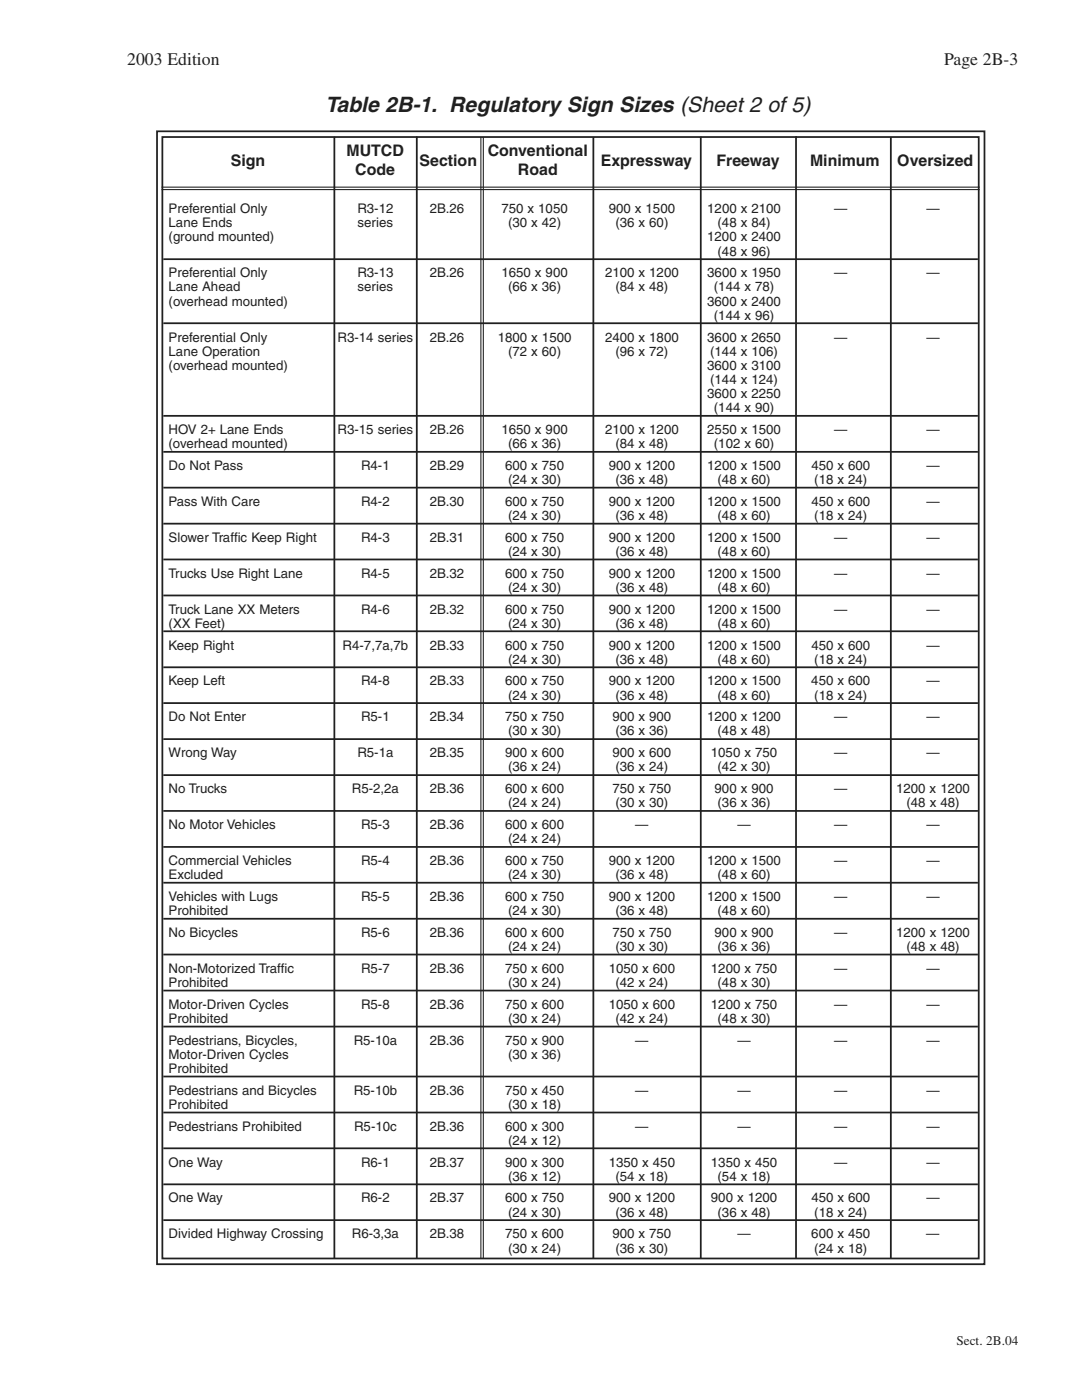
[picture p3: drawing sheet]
<svg xmlns="http://www.w3.org/2000/svg" width="216mm" height="279mm" viewBox="0 0 216 279" stroke-linecap="round" stroke-linejoin="round" font-family="sans-serif">
<defs><g id="words">
<text font-size="4.2" fill="#231f20" x="64.9" y="22.4">Table 2B-1. Regulatory Sign Sizes (Sheet 2 of 5)</text>
<g font-size="3.5" fill="#231f20">
<text x="25.4" y="13">2003 Edition</text>
<text x="188.4" y="13">Page 2B-3</text>
</g>
<g font-size="3.2" fill="#231f20">
<text x="46" y="33.1">Sign</text>
<text x="69.1" y="31.2">MUTCD</text>
<text x="70.9" y="35">Code</text>
<text x="83.7" y="33.1">Section</text>
<text x="97.3" y="31.2">Conventional</text>
<text x="103.3" y="35">Road</text>
<text x="119.9" y="33.1">Expressway</text>
<text x="143" y="33.1">Freeway</text>
<text x="161.6" y="33.1">Minimum</text>
<text x="179" y="33.1">Oversized</text>
</g>
<g font-size="2.6" fill="#231f20">
<text x="33.6" y="42.5">Preferential Only</text>
<text x="33.6" y="45.4">Lane Ends</text>
<text x="71.3" y="42.5">R3-12</text>
<text x="71.4" y="45.4">series</text>
<text x="85.8" y="42.5">2B.26</text>
<text x="100.1" y="42.5">750 x 1050</text>
<text x="101.4" y="45.4">(30 x 42)</text>
<text x="121.5" y="42.5">900 x 1500</text>
<text x="122.8" y="45.4">(36 x 60)</text>
<text x="141.1" y="42.5">1200 x 2100</text>
<text x="143.2" y="45.4">(48 x 84)</text>
<text x="166.5" y="42.5">—</text>
<text x="184.9" y="42.5">—</text>
<text x="33.6" y="48.2">(ground mounted)</text>
<text x="141.1" y="48.2">1200 x 2400</text>
<text x="143.2" y="51">(48 x 96)</text>
<text x="33.6" y="55.3">Preferential Only</text>
<text x="33.6" y="58.2">Lane Ahead</text>
<text x="71.3" y="55.3">R3-13</text>
<text x="71.4" y="58.2">series</text>
<text x="85.8" y="55.3">2B.26</text>
<text x="100.1" y="55.3">1650 x 900</text>
<text x="101.4" y="58.2">(66 x 36)</text>
<text x="120.7" y="55.3">2100 x 1200</text>
<text x="122.8" y="58.2">(84 x 48)</text>
<text x="141.1" y="55.3">3600 x 1950</text>
<text x="142.4" y="58.2">(144 x 78)</text>
<text x="166.5" y="55.3">—</text>
<text x="184.8" y="55.3">—</text>
<text x="33.6" y="61">(overhead mounted)</text>
<text x="141.1" y="61">3600 x 2400</text>
<text x="142.4" y="63.8">(144 x 96)</text>
<text x="33.6" y="68.2">Preferential Only</text>
<text x="33.6" y="71">Lane Operation</text>
<text x="67.4" y="68.2">R3-14 series</text>
<text x="85.8" y="68.2">2B.26</text>
<text x="99.3" y="68.2">1800 x 1500</text>
<text x="101.4" y="71">(72 x 60)</text>
<text x="120.7" y="68.2">2400 x 1800</text>
<text x="122.8" y="71">(96 x 72)</text>
<text x="141.1" y="68.2">3600 x 2650</text>
<text x="141.7" y="71">(144 x 106)</text>
<text x="166.5" y="68.2">—</text>
<text x="184.9" y="68.2">—</text>
<text x="33.6" y="73.8">(overhead mounted)</text>
<text x="141.1" y="73.8">3600 x 3100</text>
<text x="141.7" y="76.6">(144 x 124)</text>
<text x="141.1" y="79.4">3600 x 2250</text>
<text x="142.4" y="82.3">(144 x 90)</text>
<text x="33.6" y="86.6">HOV 2+ Lane Ends</text>
<text x="33.6" y="89.4">(overhead mounted)</text>
<text x="67.4" y="86.6">R3-15 series</text>
<text x="85.8" y="86.6">2B.26</text>
<text x="100.1" y="86.6">1650 x 900</text>
<text x="101.4" y="89.4">(66 x 36)</text>
<text x="120.7" y="86.6">2100 x 1200</text>
<text x="122.8" y="89.4">(84 x 48)</text>
<text x="141.1" y="86.6">2550 x 1500</text>
<text x="142.4" y="89.4">(102 x 60)</text>
<text x="166.5" y="86.6">—</text>
<text x="184.9" y="86.6">—</text>
<text x="33.6" y="93.8">Do Not Pass</text>
<text x="72" y="93.8">R4-1</text>
<text x="85.8" y="93.8">2B.29</text>
<text x="100.8" y="93.8">600 x 750</text>
<text x="121.5" y="93.8">900 x 1200</text>
<text x="141.1" y="93.8">1200 x 1500</text>
<text x="161.9" y="93.8">450 x 600</text>
<text x="184.8" y="93.8">—</text>
<text x="33.6" y="101">Pass With Care</text>
<text x="72" y="101">R4-2</text>
<text x="85.8" y="101">2B.30</text>
<text x="100.8" y="101">600 x 750</text>
<text x="101.4" y="96.6">(24 x 30)</text>
<text x="121.5" y="101">900 x 1200</text>
<text x="122.8" y="96.6">(36 x 48)</text>
<text x="141.1" y="101">1200 x 1500</text>
<text x="143.2" y="96.6">(48 x 60)</text>
<text x="161.9" y="101">450 x 600</text>
<text x="162.5" y="96.6">(18 x 24)</text>
<text x="184.8" y="101">—</text>
<text x="101.4" y="103.8">(24 x 30)</text>
<text x="122.8" y="103.8">(36 x 48)</text>
<text x="143.2" y="103.8">(48 x 60)</text>
<text x="162.5" y="103.8">(18 x 24)</text>
<text x="33.6" y="108.1">Slower Traffic Keep Right</text>
<text x="72" y="108.1">R4-3</text>
<text x="85.8" y="108.1">2B.31</text>
<text x="100.8" y="108.1">600 x 750</text>
<text x="101.4" y="110.9">(24 x 30)</text>
<text x="121.5" y="108.1">900 x 1200</text>
<text x="122.8" y="110.9">(36 x 48)</text>
<text x="141.1" y="108.1">1200 x 1500</text>
<text x="143.2" y="110.9">(48 x 60)</text>
<text x="166.5" y="108.1">—</text>
<text x="184.8" y="108.1">—</text>
<text x="33.6" y="115.3">Trucks Use Right Lane</text>
<text x="72" y="115.3">R4-5</text>
<text x="85.8" y="115.3">2B.32</text>
<text x="100.8" y="115.3">600 x 750</text>
<text x="101.4" y="118.1">(24 x 30)</text>
<text x="121.5" y="115.3">900 x 1200</text>
<text x="122.8" y="118.1">(36 x 48)</text>
<text x="141.1" y="115.3">1200 x 1500</text>
<text x="143.2" y="118.1">(48 x 60)</text>
<text x="166.5" y="115.3">—</text>
<text x="184.8" y="115.3">—</text>
<text x="33.6" y="122.5">Truck Lane XX Meters</text>
<text x="33.6" y="125.3">(XX Feet)</text>
<text x="72" y="122.5">R4-6</text>
<text x="85.8" y="122.5">2B.32</text>
<text x="100.8" y="122.5">600 x 750</text>
<text x="101.4" y="125.3">(24 x 30)</text>
<text x="121.5" y="122.5">900 x 1200</text>
<text x="122.8" y="125.3">(36 x 48)</text>
<text x="141.1" y="122.5">1200 x 1500</text>
<text x="143.2" y="125.3">(48 x 60)</text>
<text x="166.5" y="122.5">—</text>
<text x="184.8" y="122.5">—</text>
<text x="33.6" y="129.6">Keep Right</text>
<text x="68.4" y="129.6">R4-7,7a,7b</text>
<text x="85.8" y="129.6">2B.33</text>
<text x="100.8" y="129.6">600 x 750</text>
<text x="121.5" y="129.6">900 x 1200</text>
<text x="141.1" y="129.6">1200 x 1500</text>
<text x="161.9" y="129.6">450 x 600</text>
<text x="184.8" y="129.6">—</text>
<text x="33.6" y="136.8">Keep Left</text>
<text x="72" y="136.8">R4-8</text>
<text x="85.8" y="136.8">2B.33</text>
<text x="100.8" y="136.8">600 x 750</text>
<text x="101.4" y="132.4">(24 x 30)</text>
<text x="121.5" y="136.8">900 x 1200</text>
<text x="122.8" y="132.4">(36 x 48)</text>
<text x="141.1" y="136.8">1200 x 1500</text>
<text x="143.2" y="132.4">(48 x 60)</text>
<text x="161.9" y="136.8">450 x 600</text>
<text x="162.5" y="132.4">(18 x 24)</text>
<text x="184.8" y="136.8">—</text>
<text x="33.6" y="144">Do Not Enter</text>
<text x="72" y="144">R5-1</text>
<text x="85.8" y="144">2B.34</text>
<text x="100.8" y="144">750 x 750</text>
<text x="101.4" y="139.6">(24 x 30)</text>
<text x="122.2" y="144">900 x 900</text>
<text x="122.8" y="139.6">(36 x 48)</text>
<text x="141.1" y="144">1200 x 1200</text>
<text x="143.2" y="139.6">(48 x 60)</text>
<text x="162.5" y="139.6">(18 x 24)</text>
<text x="166.5" y="144">—</text>
<text x="184.8" y="144">—</text>
<text x="101.4" y="146.8">(30 x 30)</text>
<text x="122.8" y="146.8">(36 x 36)</text>
<text x="143.2" y="146.8">(48 x 48)</text>
<text x="33.6" y="151.1">Wrong Way</text>
<text x="71.3" y="151.1">R5-1a</text>
<text x="85.8" y="151.1">2B.35</text>
<text x="100.8" y="151.1">900 x 600</text>
<text x="101.4" y="154">(36 x 24)</text>
<text x="122.2" y="151.1">900 x 600</text>
<text x="122.8" y="154">(36 x 24)</text>
<text x="141.9" y="151.1">1050 x 750</text>
<text x="143.2" y="154">(42 x 30)</text>
<text x="166.5" y="151.1">—</text>
<text x="184.8" y="151.1">—</text>
<text x="33.6" y="158.3">No Trucks</text>
<text x="70.2" y="158.3">R5-2,2a</text>
<text x="85.8" y="158.3">2B.36</text>
<text x="100.8" y="158.3">600 x 600</text>
<text x="101.4" y="161.1">(24 x 24)</text>
<text x="122.2" y="158.3">750 x 750</text>
<text x="122.8" y="161.1">(30 x 30)</text>
<text x="142.6" y="158.3">900 x 900</text>
<text x="143.2" y="161.1">(36 x 36)</text>
<text x="166.5" y="158.3">—</text>
<text x="178.8" y="158.3">1200 x 1200</text>
<text x="180.9" y="161.1">(48 x 48)</text>
<text x="33.6" y="165.5">No Motor Vehicles</text>
<text x="72" y="165.5">R5-3</text>
<text x="85.8" y="165.5">2B.36</text>
<text x="100.8" y="165.5">600 x 600</text>
<text x="126.8" y="165.5">—</text>
<text x="147.2" y="165.5">—</text>
<text x="166.5" y="165.5">—</text>
<text x="184.8" y="165.5">—</text>
<text x="33.6" y="172.6">Commercial Vehicles</text>
<text x="72" y="172.6">R5-4</text>
<text x="85.8" y="172.6">2B.36</text>
<text x="100.8" y="172.6">600 x 750</text>
<text x="101.4" y="168.3">(24 x 24)</text>
<text x="121.5" y="172.6">900 x 1200</text>
<text x="141.1" y="172.6">1200 x 1500</text>
<text x="166.5" y="172.6">—</text>
<text x="184.8" y="172.6">—</text>
<text x="33.6" y="175.5">Excluded</text>
<text x="33.6" y="179.8">Vehicles with Lugs</text>
<text x="72" y="179.8">R5-5</text>
<text x="85.8" y="179.8">2B.36</text>
<text x="100.8" y="179.8">600 x 750</text>
<text x="101.4" y="175.5">(24 x 30)</text>
<text x="121.5" y="179.8">900 x 1200</text>
<text x="122.8" y="175.5">(36 x 48)</text>
<text x="141.1" y="179.8">1200 x 1500</text>
<text x="143.2" y="175.5">(48 x 60)</text>
<text x="166.5" y="179.8">—</text>
<text x="184.8" y="179.8">—</text>
<text x="33.6" y="182.6">Prohibited</text>
<text x="101.4" y="182.6">(24 x 30)</text>
<text x="122.8" y="182.6">(36 x 48)</text>
<text x="143.2" y="182.6">(48 x 60)</text>
<text x="33.6" y="187">No Bicycles</text>
<text x="72" y="187">R5-6</text>
<text x="85.8" y="187">2B.36</text>
<text x="100.8" y="187">600 x 600</text>
<text x="101.4" y="189.8">(24 x 24)</text>
<text x="122.2" y="187">750 x 750</text>
<text x="122.8" y="189.8">(30 x 30)</text>
<text x="142.6" y="187">900 x 900</text>
<text x="143.2" y="189.8">(36 x 36)</text>
<text x="166.5" y="187">—</text>
<text x="178.8" y="187">1200 x 1200</text>
<text x="180.9" y="189.8">(48 x 48)</text>
<text x="33.6" y="194.1">Non-Motorized Traffic</text>
<text x="33.6" y="197">Prohibited</text>
<text x="72" y="194.1">R5-7</text>
<text x="85.8" y="194.1">2B.36</text>
<text x="100.8" y="194.1">750 x 600</text>
<text x="101.4" y="197">(30 x 24)</text>
<text x="121.5" y="194.1">1050 x 600</text>
<text x="122.8" y="197">(42 x 24)</text>
<text x="141.9" y="194.1">1200 x 750</text>
<text x="143.2" y="197">(48 x 30)</text>
<text x="166.5" y="194.1">—</text>
<text x="184.8" y="194.1">—</text>
<text x="33.6" y="201.3">Motor-Driven Cycles</text>
<text x="72" y="201.3">R5-8</text>
<text x="85.8" y="201.3">2B.36</text>
<text x="100.8" y="201.3">750 x 600</text>
<text x="121.5" y="201.3">1050 x 600</text>
<text x="141.9" y="201.3">1200 x 750</text>
<text x="166.5" y="201.3">—</text>
<text x="184.8" y="201.3">—</text>
<text x="33.6" y="204.1">Prohibited</text>
<text x="33.6" y="208.5">Pedestrians, Bicycles,</text>
<text x="70.6" y="208.5">R5-10a</text>
<text x="85.8" y="208.5">2B.36</text>
<text x="100.8" y="208.5">750 x 900</text>
<text x="101.4" y="204.1">(30 x 24)</text>
<text x="122.8" y="204.1">(42 x 24)</text>
<text x="126.8" y="208.5">—</text>
<text x="143.2" y="204.1">(48 x 30)</text>
<text x="147.2" y="208.5">—</text>
<text x="166.5" y="208.5">—</text>
<text x="184.8" y="208.5">—</text>
<text x="33.6" y="211.3">Motor-Driven Cycles</text>
<text x="33.6" y="214.1">Prohibited</text>
<text x="101.4" y="211.3">(30 x 36)</text>
<text x="33.6" y="218.5">Pedestrians and Bicycles</text>
<text x="33.6" y="221.3">Prohibited</text>
<text x="70.6" y="218.5">R5-10b</text>
<text x="85.8" y="218.5">2B.36</text>
<text x="100.8" y="218.5">750 x 450</text>
<text x="101.4" y="221.3">(30 x 18)</text>
<text x="126.8" y="218.5">—</text>
<text x="147.2" y="218.5">—</text>
<text x="166.5" y="218.5">—</text>
<text x="184.8" y="218.5">—</text>
<text x="33.6" y="225.6">Pedestrians Prohibited</text>
<text x="70.6" y="225.6">R5-10c</text>
<text x="85.8" y="225.6">2B.36</text>
<text x="100.8" y="225.6">600 x 300</text>
<text x="126.8" y="225.6">—</text>
<text x="147.2" y="225.6">—</text>
<text x="166.5" y="225.6">—</text>
<text x="184.8" y="225.6">—</text>
<text x="33.6" y="232.8">One Way</text>
<text x="72" y="232.8">R6-1</text>
<text x="85.8" y="232.8">2B.37</text>
<text x="100.8" y="232.8">900 x 300</text>
<text x="101.4" y="228.5">(24 x 12)</text>
<text x="121.5" y="232.8">1350 x 450</text>
<text x="141.9" y="232.8">1350 x 450</text>
<text x="166.5" y="232.8">—</text>
<text x="184.8" y="232.8">—</text>
<text x="33.6" y="240">One Way</text>
<text x="72" y="240">R6-2</text>
<text x="85.8" y="240">2B.37</text>
<text x="100.8" y="240">600 x 750</text>
<text x="101.4" y="235.6">(36 x 12)</text>
<text x="121.5" y="240">900 x 1200</text>
<text x="122.8" y="235.6">(54 x 18)</text>
<text x="141.9" y="240">900 x 1200</text>
<text x="143.2" y="235.6">(54 x 18)</text>
<text x="161.9" y="240">450 x 600</text>
<text x="184.8" y="240">—</text>
<text x="101.4" y="242.8">(24 x 30)</text>
<text x="122.8" y="242.8">(36 x 48)</text>
<text x="143.2" y="242.8">(36 x 48)</text>
<text x="162.5" y="242.8">(18 x 24)</text>
<text x="33.6" y="247.1">Divided Highway Crossing</text>
<text x="70.2" y="247.1">R6-3,3a</text>
<text x="85.8" y="247.1">2B.38</text>
<text x="100.8" y="247.1">750 x 600</text>
<text x="101.4" y="250">(30 x 24)</text>
<text x="122.2" y="247.1">900 x 750</text>
<text x="122.8" y="250">(36 x 30)</text>
<text x="147.1" y="247.1">—</text>
<text x="161.9" y="247.1">600 x 450</text>
<text x="162.5" y="250">(24 x 18)</text>
<text x="184.8" y="247.1">—</text>
<text x="190.9" y="268.5">Sect. 2B.04</text>
</g>
</g></defs>
<path d="M31.3 26.2h165.1v226.1h-165.1z" fill="none" stroke="#231f20" stroke-width=".35"/>
<path d="M32.6 27.5h162.5v223.5h-162.5z" fill="#fff"/>
<g fill="none" stroke="#231f20" stroke-width=".35">
<path d="M32.4 27.3h162.9v223.9h-162.9zM66.7 27.3v223.8M83.2 27.2v223.9M118.4 27.3v223.8M139.8 27.3v223.8M158.8 27.2v223.9M177.8 27.3v223.8M32.6 51.7h162.5M32.6 64.5h162.5M32.6 83h162.5M32.6 90.2h162.5M32.6 97.3h162.5"/>
<path d="M32.6 104.5h162.5M32.6 111.7h162.5M32.6 118.8h162.5M32.6 126h162.5M32.6 133.2h162.5M32.6 140.3h162.5M32.6 147.5h162.5M32.6 154.7h162.5M32.6 161.8h162.5M32.6 169h162.5M32.6 176.2h162.5M32.6 183.4h162.5"/>
<path d="M32.6 190.5h162.5M32.6 197.7h162.5M32.6 204.9h162.5M32.6 214.8h162.5M32.6 222h162.5M32.6 229.2h162.5M32.6 236.4h162.5M32.6 243.5h162.5"/>
</g>
<path d="M32.2 37.3h163.3M32.2 37.8h163.3M96 27.3v223.8M96.4 27.3v223.8" fill="none" stroke="#231f20" stroke-width=".22"/>
<use href="#words"/>
</svg>
